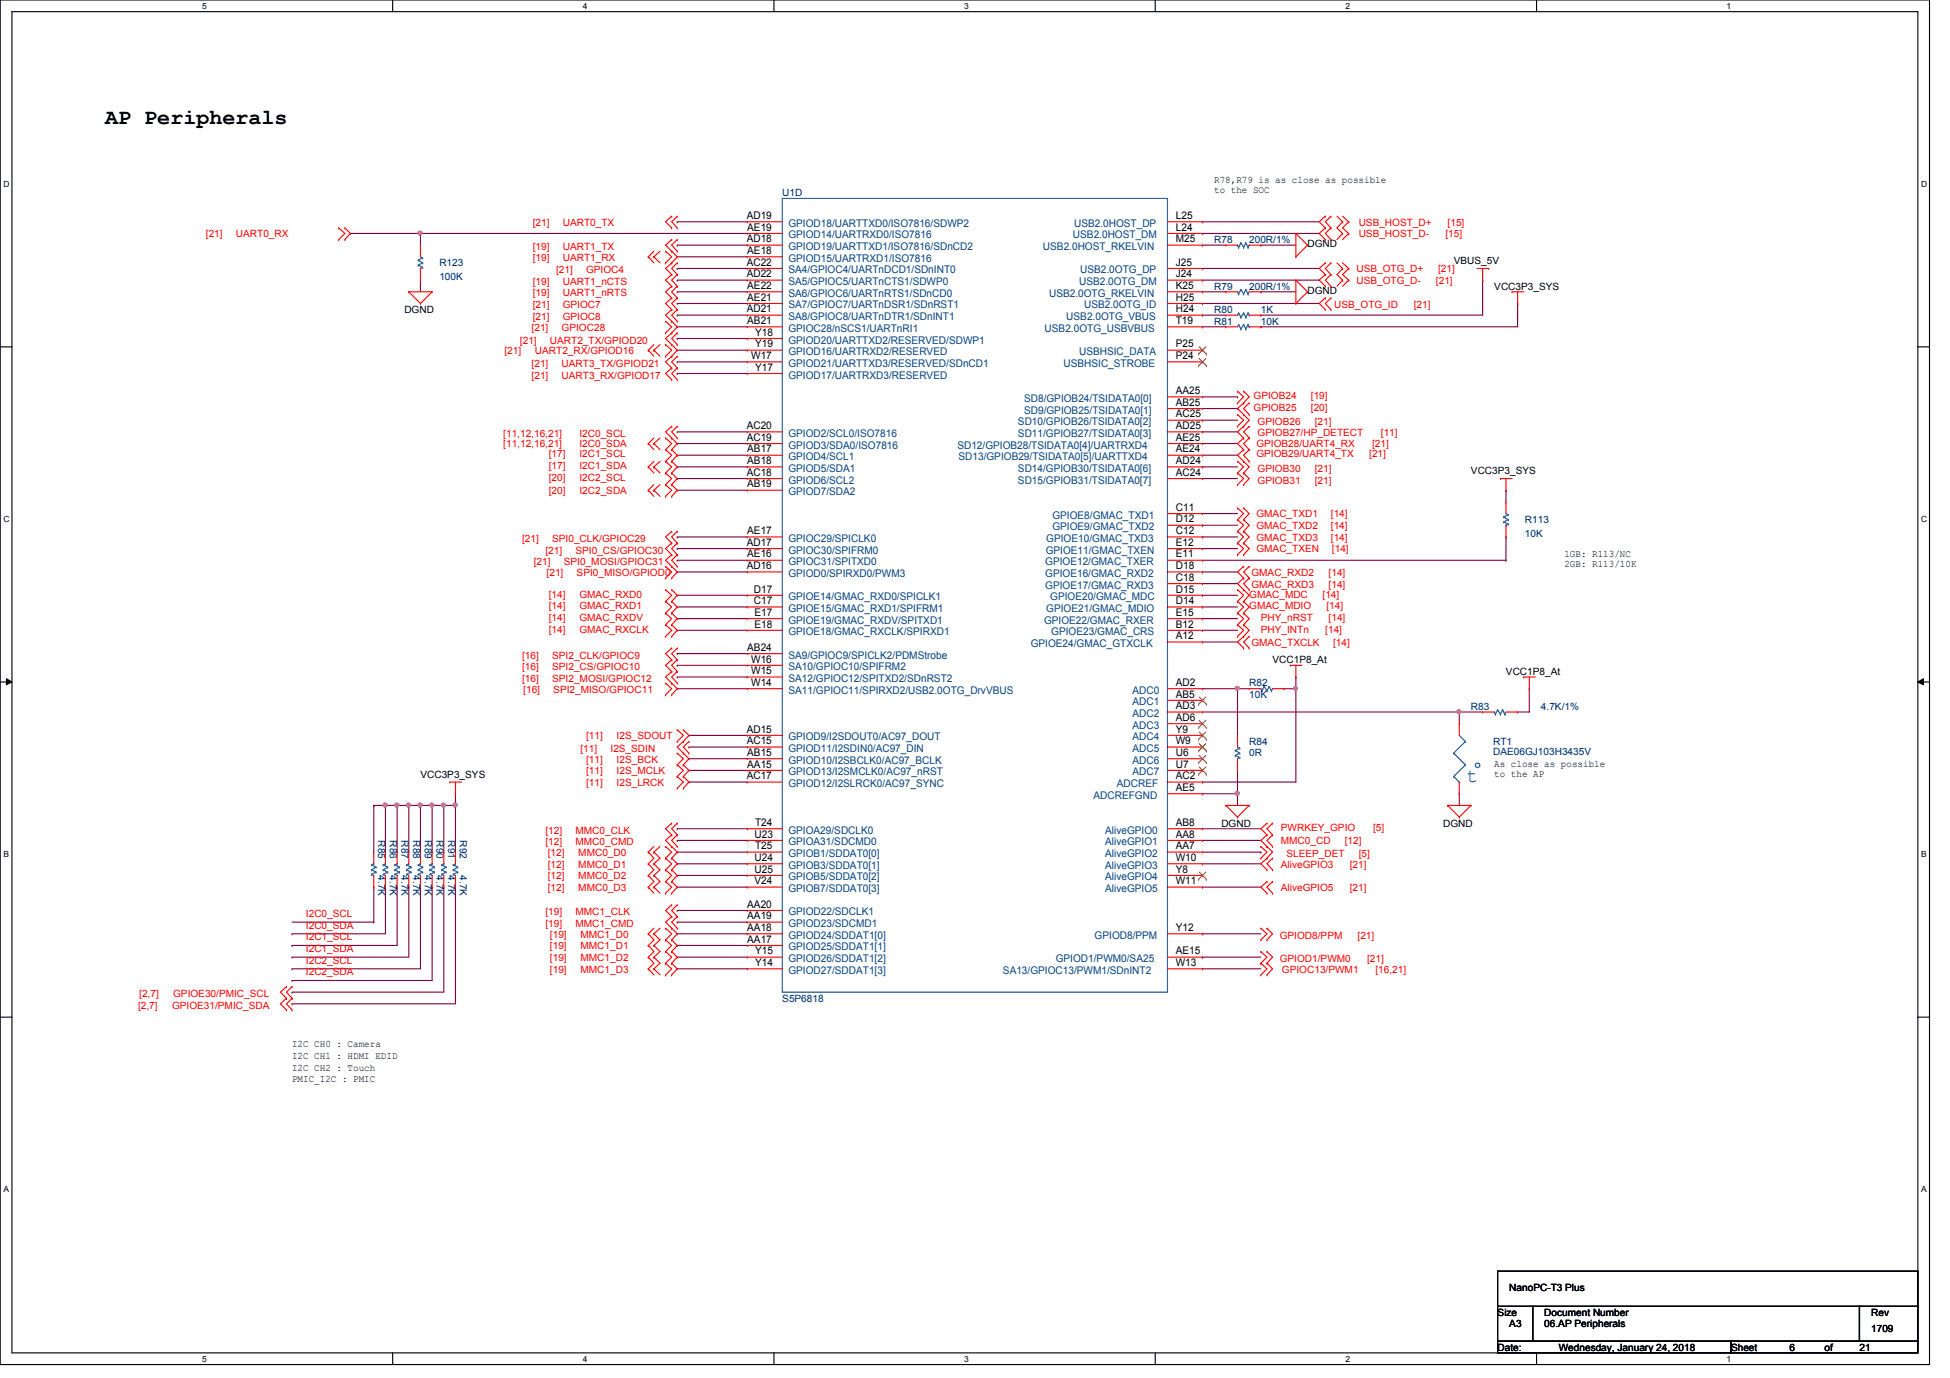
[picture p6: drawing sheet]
<svg xmlns="http://www.w3.org/2000/svg" width="297mm" height="210mm" viewBox="0 0 297 210" stroke-linecap="round" stroke-linejoin="round" font-family="sans-serif">
<defs><g id="words">
<text font-size="3.3" x="16" y="18.9">AP Peripherals</text>
<text font-size="3.1" fill="#00f" x="223.4" y="119.1">t</text>
<g font-size="1.6">
<text x="113.7" y="33.4">AD19</text>
<text x="113.8" y="35.1">AE19</text>
<text x="179.1" y="33.4">L25</text>
<text x="179.1" y="35.1">L24</text>
<text x="113.7" y="36.9">AD18</text>
<text x="113.7" y="40.5">AC22</text>
<text x="113.8" y="38.7">AE18</text>
<text x="179.1" y="36.9">M25</text>
<text x="179.1" y="40.5">J25</text>
<text x="113.7" y="42.2">AD22</text>
<text x="113.7" y="47.6">AD21</text>
<text x="113.8" y="44">AE22</text>
<text x="113.8" y="45.8">AE21</text>
<text x="179.1" y="42.2">J24</text>
<text x="179.1" y="44">K25</text>
<text x="179.1" y="45.8">H25</text>
<text x="179.1" y="47.6">H24</text>
<text x="113.8" y="49.4">AB21</text>
<text x="115" y="51.1">Y18</text>
<text x="115" y="52.9">Y19</text>
<text x="179.1" y="49.4">T19</text>
<text x="179.1" y="52.9">P25</text>
<text x="114.4" y="54.7">W17</text>
<text x="115" y="56.5">Y17</text>
<text x="179.1" y="54.7">P24</text>
<text x="113.7" y="65.4">AC20</text>
<text x="179.1" y="60">AA25</text>
<text x="179.1" y="61.8">AB25</text>
<text x="179.1" y="63.6">AC25</text>
<text x="179.1" y="65.4">AD25</text>
<text x="113.7" y="67.1">AC19</text>
<text x="113.8" y="70.7">AB18</text>
<text x="113.8" y="68.9">AB17</text>
<text x="179.1" y="67.1">AE25</text>
<text x="179.1" y="68.9">AE24</text>
<text x="179.1" y="70.7">AD24</text>
<text x="113.7" y="72.5">AC18</text>
<text x="113.8" y="74.3">AB19</text>
<text x="179.1" y="72.5">AC24</text>
<text x="179.1" y="77.8">C11</text>
<text x="113.7" y="83.1">AD17</text>
<text x="113.8" y="81.4">AE17</text>
<text x="179.1" y="79.6">D12</text>
<text x="179.1" y="81.4">C12</text>
<text x="179.1" y="83.1">E12</text>
<text x="113.7" y="86.7">AD16</text>
<text x="113.8" y="84.9">AE16</text>
<text x="179.1" y="84.9">E11</text>
<text x="179.1" y="86.7">D18</text>
<text x="179.1" y="88.5">C18</text>
<text x="114.8" y="90.3">D17</text>
<text x="114.8" y="92">C17</text>
<text x="114.9" y="95.6">E18</text>
<text x="114.9" y="93.8">E17</text>
<text x="179.1" y="90.3">D15</text>
<text x="179.1" y="92">D14</text>
<text x="179.1" y="93.8">E15</text>
<text x="179.1" y="95.6">B12</text>
<text x="113.8" y="99.1">AB24</text>
<text x="114.4" y="100.9">W16</text>
<text x="179.1" y="97.4">A12</text>
<text x="114.4" y="102.7">W15</text>
<text x="114.4" y="104.5">W14</text>
<text x="179.1" y="104.5">AD2</text>
<text x="179.1" y="106.3">AB5</text>
<text x="113.7" y="111.6">AD15</text>
<text x="113.7" y="113.4">AC15</text>
<text x="179.1" y="108">AD3</text>
<text x="179.1" y="109.8">AD6</text>
<text x="179.1" y="111.6">Y9</text>
<text x="179.1" y="113.4">W9</text>
<text x="113.7" y="118.7">AC17</text>
<text x="113.8" y="115.1">AB15</text>
<text x="113.8" y="116.9">AA15</text>
<text x="179.1" y="115.1">U6</text>
<text x="179.1" y="116.9">U7</text>
<text x="179.1" y="118.7">AC2</text>
<text x="115" y="125.8">T24</text>
<text x="179.1" y="120.5">AE5</text>
<text x="179.1" y="125.8">AB8</text>
<text x="114.9" y="127.6">U23</text>
<text x="114.9" y="131.1">U24</text>
<text x="115" y="129.4">T25</text>
<text x="179.1" y="127.6">AA8</text>
<text x="179.1" y="129.4">AA7</text>
<text x="179.1" y="131.1">W10</text>
<text x="114.9" y="132.9">U25</text>
<text x="114.9" y="134.7">V24</text>
<text x="179.1" y="132.9">Y8</text>
<text x="179.1" y="134.7">W11</text>
<text x="113.8" y="141.8">AA18</text>
<text x="113.8" y="143.6">AA17</text>
<text x="113.8" y="138.3">AA20</text>
<text x="113.8" y="140">AA19</text>
<text x="179.1" y="141.8">Y12</text>
<text x="115" y="145.4">Y15</text>
<text x="115" y="147.2">Y14</text>
<text x="179.1" y="145.4">AE15</text>
<text x="179.1" y="147.2">W13</text>
</g>
<g font-size="1.6" fill="#004080">
<text x="120.1" y="34.5">GPIOD18/UARTTXD0/ISO7816/SDWP2</text>
<text x="163.6" y="34.5">USB2.0HOST_DP</text>
<text x="120.1" y="36.3">GPIOD14/UARTRXD0/ISO7816</text>
<text x="120.1" y="38.1">GPIOD19/UARTTXD1/ISO7816/SDnCD2</text>
<text x="120.1" y="39.9">GPIOD15/UARTRXD1/ISO7816</text>
<text x="120.1" y="41.7">SA4/GPIOC4/UARTnDCD1/SDnINT0</text>
<text x="158.9" y="38.1">USB2.0HOST_RKELVIN</text>
<text x="163.4" y="36.3">USB2.0HOST_DM</text>
<text x="164.5" y="41.7">USB2.0OTG_DP</text>
<text x="120.1" y="43.4">SA5/GPIOC5/UARTnCTS1/SDWP0</text>
<text x="120.1" y="45.2">SA6/GPIOC6/UARTnRTS1/SDnCD0</text>
<text x="120.1" y="47">SA7/GPIOC7/UARTnDSR1/SDnRST1</text>
<text x="159.8" y="45.2">USB2.0OTG_RKELVIN</text>
<text x="164.4" y="43.4">USB2.0OTG_DM</text>
<text x="165.1" y="47">USB2.0OTG_ID</text>
<text x="120.1" y="48.8">SA8/GPIOC8/UARTnDTR1/SDnINT1</text>
<text x="120.1" y="50.5">GPIOC28/nSCS1/UARTnRI1</text>
<text x="120.1" y="52.3">GPIOD20/UARTTXD2/RESERVED/SDWP1</text>
<text x="159.1" y="50.5">USB2.0OTG_USBVBUS</text>
<text x="162.4" y="48.8">USB2.0OTG_VBUS</text>
<text x="120.1" y="54.1">GPIOD16/UARTRXD2/RESERVED</text>
<text x="120.1" y="55.9">GPIOD21/UARTTXD3/RESERVED/SDnCD1</text>
<text x="120.1" y="57.7">GPIOD17/UARTRXD3/RESERVED</text>
<text x="162" y="55.9">USBHSIC_STROBE</text>
<text x="164.4" y="54.1">USBHSIC_DATA</text>
<text x="155.1" y="64.8">SD10/GPIOB26/TSIDATA0[2]</text>
<text x="156" y="61.2">SD8/GPIOB24/TSIDATA0[0]</text>
<text x="156" y="63">SD9/GPIOB25/TSIDATA0[1]</text>
<text x="120.1" y="68.3">GPIOD3/SDA0/ISO7816</text>
<text x="120.1" y="66.5">GPIOD2/SCL0/ISO7816</text>
<text x="120.1" y="71.9">GPIOD5/SDA1</text>
<text x="120.1" y="70.1">GPIOD4/SCL1</text>
<text x="145.8" y="68.3">SD12/GPIOB28/TSIDATA0[4]/UARTRXD4</text>
<text x="146" y="70.1">SD13/GPIOB29/TSIDATA0[5]/UARTTXD4</text>
<text x="155.1" y="66.5">SD11/GPIOB27/TSIDATA0[3]</text>
<text x="155.1" y="71.9">SD14/GPIOB30/TSIDATA0[6]</text>
<text x="120.1" y="75.4">GPIOD7/SDA2</text>
<text x="120.1" y="73.7">GPIOD6/SCL2</text>
<text x="155.1" y="73.7">SD15/GPIOB31/TSIDATA0[7]</text>
<text x="120.1" y="82.6">GPIOC29/SPICLK0</text>
<text x="159.4" y="82.6">GPIOE10/GMAC_TXD3</text>
<text x="160.3" y="79">GPIOE8/GMAC_TXD1</text>
<text x="160.3" y="80.8">GPIOE9/GMAC_TXD2</text>
<text x="120.1" y="86.1">GPIOC31/SPITXD0</text>
<text x="120.1" y="87.9">GPIOD0/SPIRXD0/PWM3</text>
<text x="120.1" y="84.3">GPIOC30/SPIFRM0</text>
<text x="159.2" y="86.1">GPIOE12/GMAC_TXER</text>
<text x="159.2" y="87.9">GPIOE16/GMAC_RXD2</text>
<text x="159.2" y="89.7">GPIOE17/GMAC_RXD3</text>
<text x="159.3" y="84.3">GPIOE11/GMAC_TXEN</text>
<text x="120.1" y="91.4">GPIOE14/GMAC_RXD0/SPICLK1</text>
<text x="120.1" y="93.2">GPIOE15/GMAC_RXD1/SPIFRM1</text>
<text x="120.1" y="95">GPIOE19/GMAC_RXDV/SPITXD1</text>
<text x="159" y="95">GPIOE22/GMAC_RXER</text>
<text x="159.4" y="93.2">GPIOE21/GMAC_MDIO</text>
<text x="160" y="91.4">GPIOE20/GMAC_MDC</text>
<text x="120.1" y="100.3">SA9/GPIOC9/SPICLK2/PDMStrobe</text>
<text x="120.1" y="96.8">GPIOE18/GMAC_RXCLK/SPIRXD1</text>
<text x="157" y="98.6">GPIOE24/GMAC_GTXCLK</text>
<text x="160.1" y="96.8">GPIOE23/GMAC_CRS</text>
<text x="120.1" y="103.9">SA12/GPIOC12/SPITXD2/SDnRST2</text>
<text x="120.1" y="105.7">SA11/GPIOC11/SPIRXD2/USB2.0OTG_DrvVBUS</text>
<text x="120.1" y="102.1">SA10/GPIOC10/SPIFRM2</text>
<text x="172.5" y="105.7">ADC0</text>
<text x="172.5" y="107.4">ADC1</text>
<text x="120.1" y="112.8">GPIOD9/I2SDOUT0/AC97_DOUT</text>
<text x="172.5" y="109.2">ADC2</text>
<text x="172.5" y="111">ADC3</text>
<text x="172.5" y="112.8">ADC4</text>
<text x="120.1" y="114.6">GPIOD11/I2SDIN0/AC97_DIN</text>
<text x="120.1" y="116.3">GPIOD10/I2SBCLK0/AC97_BCLK</text>
<text x="120.1" y="118.1">GPIOD13/I2SMCLK0/AC97_nRST</text>
<text x="120.1" y="119.9">GPIOD12/I2SLRCK0/AC97_SYNC</text>
<text x="170.1" y="119.9">ADCREF</text>
<text x="172.5" y="114.6">ADC5</text>
<text x="172.5" y="116.3">ADC6</text>
<text x="172.5" y="118.1">ADC7</text>
<text x="166.6" y="121.7">ADCREFGND</text>
<text x="120.1" y="127">GPIOA29/SDCLK0</text>
<text x="120.1" y="128.8">GPIOA31/SDCMD0</text>
<text x="120.1" y="130.6">GPIOB1/SDDAT0[0]</text>
<text x="168.4" y="127">AliveGPIO0</text>
<text x="168.4" y="128.8">AliveGPIO1</text>
<text x="168.4" y="130.6">AliveGPIO2</text>
<text x="120.1" y="134.1">GPIOB5/SDDAT0[2]</text>
<text x="120.1" y="135.9">GPIOB7/SDDAT0[3]</text>
<text x="120.1" y="132.3">GPIOB3/SDDAT0[1]</text>
<text x="168.4" y="132.3">AliveGPIO3</text>
<text x="168.4" y="134.1">AliveGPIO4</text>
<text x="168.4" y="135.9">AliveGPIO5</text>
<text x="120.1" y="143">GPIOD24/SDDAT1[0]</text>
<text x="120.1" y="139.4">GPIOD22/SDCLK1</text>
<text x="120.1" y="141.2">GPIOD23/SDCMD1</text>
<text x="166.7" y="143">GPIOD8/PPM</text>
<text x="120.1" y="144.8">GPIOD25/SDDAT1[1]</text>
<text x="120.1" y="146.6">GPIOD26/SDDAT1[2]</text>
<text x="120.1" y="148.3">GPIOD27/SDDAT1[3]</text>
<text x="152.8" y="148.3">SA13/GPIOC13/PWM1/SDnINT2</text>
<text x="160.8" y="146.6">GPIOD1/PWM0/SA25</text>
</g>
<g font-size="1.5" fill="#000080">
<text x="119.2" y="29.9">U1D</text>
<text x="66.9" y="40.6">R123</text>
<text x="185" y="37">R78</text>
<text x="190.3" y="37">200R/1%</text>
<text x="66.9" y="42.7">100K</text>
<text x="185" y="47.7">R80</text>
<text x="185" y="44.1">R79</text>
<text x="190.3" y="44.1">200R/1%</text>
<text x="192.1" y="47.7">1K</text>
<text x="185" y="49.4">R81</text>
<text x="192.1" y="49.4">10K</text>
<text x="232.3" y="79.7">R113</text>
<text x="232.3" y="81.8">10K</text>
<text x="190.3" y="104.6">R82</text>
<text x="190.3" y="106.3">10K</text>
<text x="190.3" y="113.5">R84</text>
<text x="224.1" y="108.1">R83</text>
<text x="227.5" y="113.5">RT1</text>
<text x="234.7" y="108.1">4.7K/1%</text>
<text x="190.3" y="115.2">0R</text>
<text x="227.5" y="115.1">DAE06GJ103H3435V</text>
<text x="57.6" y="128" transform="rotate(90 57.6 128)">R85</text>
<text x="59.4" y="128" transform="rotate(90 59.4 128)">R86</text>
<text x="61.2" y="128" transform="rotate(90 61.2 128)">R87</text>
<text x="62.9" y="128" transform="rotate(90 62.9 128)">R88</text>
<text x="64.7" y="128" transform="rotate(90 64.7 128)">R89</text>
<text x="66.5" y="128" transform="rotate(90 66.5 128)">R90</text>
<text x="68.3" y="128" transform="rotate(90 68.3 128)">R91</text>
<text x="70.1" y="128" transform="rotate(90 70.1 128)">R92</text>
<text x="57.6" y="133.4" transform="rotate(90 57.6 133.4)">4.7K</text>
<text x="59.4" y="133.4" transform="rotate(90 59.4 133.4)">4.7K</text>
<text x="61.2" y="133.4" transform="rotate(90 61.2 133.4)">4.7K</text>
<text x="62.9" y="133.4" transform="rotate(90 62.9 133.4)">4.7K</text>
<text x="64.7" y="133.4" transform="rotate(90 64.7 133.4)">4.7K</text>
<text x="66.5" y="133.4" transform="rotate(90 66.5 133.4)">4.7K</text>
<text x="68.3" y="133.4" transform="rotate(90 68.3 133.4)">4.7K</text>
<text x="70.1" y="133.4" transform="rotate(90 70.1 133.4)">4.7K</text>
<text x="119.2" y="152.6">S5P6818</text>
</g>
<g font-size="1.5">
<text x="185" y="27.9">R78,R79 is as close as possible</text>
<text x="185" y="29.5">to the SOC</text>
<text x="199.2" y="37.7">DGND</text>
<text x="221.4" y="40.2">VBUS_5V</text>
<text x="61.6" y="47.7">DGND</text>
<text x="199.2" y="44.8">DGND</text>
<text x="227.6" y="44.1">VCC3P3_SYS</text>
<text x="224.1" y="72.2">VCC3P3_SYS</text>
<text x="238.3" y="84.8">1GB: R113/NC</text>
<text x="238.3" y="86.4">2GB: R113/10K</text>
<text x="193.8" y="101">VCC1P8_At</text>
<text x="229.4" y="102.8">VCC1P8_At</text>
<text x="64" y="118.4">VCC3P3_SYS</text>
<text x="227.6" y="116.8">As close as possible</text>
<text x="227.6" y="118.4">to the AP</text>
<text x="186.1" y="125.9">DGND</text>
<text x="219.8" y="125.9">DGND</text>
<text x="44.5" y="159.5">I2C CH0 : Camera</text>
<text x="44.5" y="161.3">I2C CH1 : HDMI EDID</text>
<text x="44.5" y="163.1">I2C CH2 : Touch</text>
<text x="44.5" y="164.8">PMIC_I2C : PMIC</text>
<text x="229.9" y="196.7">NanoPC-T3 Plus</text>
<text x="228.1" y="200.4">Size</text>
<text x="229.9" y="202.2">A3</text>
<text x="235.2" y="200.4">Document Number</text>
<text x="235.2" y="202.2">06.AP Peripherals</text>
<text x="285" y="202.9">1709</text>
<text x="285" y="200.4">Rev</text>
<text x="228.1" y="205.7">Date:</text>
<text x="237.4" y="205.7">Wednesday, January 24, 2018</text>
<text x="263.7" y="205.7">Sheet</text>
<text x="272.6" y="205.7">6</text>
<text x="277.9" y="205.7">of</text>
<text x="283.2" y="205.7">21</text>
</g>
<g font-size="1.5" fill="#f00">
<text x="81.1" y="34.4">[21]</text>
<text x="85.7" y="34.4">UART0_TX</text>
<text x="207" y="34.4">USB_HOST_D+</text>
<text x="220.5" y="34.4">[15]</text>
<text x="31.4" y="36.2">[21]</text>
<text x="35.9" y="36.2">UART0_RX</text>
<text x="81.1" y="38.1">[19]</text>
<text x="81.1" y="39.7">[19]</text>
<text x="84.7" y="41.7">[21]</text>
<text x="85.7" y="38.1">UART1_TX</text>
<text x="85.7" y="39.7">UART1_RX</text>
<text x="89.3" y="41.7">GPIOC4</text>
<text x="206.6" y="41.5">USB_OTG_D+</text>
<text x="207" y="36.2">USB_HOST_D-</text>
<text x="219.1" y="41.5">[21]</text>
<text x="220.2" y="36.2">[15]</text>
<text x="81.1" y="47">[21]</text>
<text x="81.1" y="43.4">[19]</text>
<text x="81.1" y="45">[19]</text>
<text x="85.7" y="47">GPIOC7</text>
<text x="85.7" y="43.4">UART1_nCTS</text>
<text x="85.7" y="45">UART1_nRTS</text>
<text x="203.2" y="47">USB_OTG_ID</text>
<text x="206.6" y="43.3">USB_OTG_D-</text>
<text x="215.3" y="47">[21]</text>
<text x="218.7" y="43.3">[21]</text>
<text x="76.8" y="53.9">[21]</text>
<text x="79.2" y="52.3">[21]</text>
<text x="81" y="50.4">[21]</text>
<text x="81.1" y="48.8">[21]</text>
<text x="81.5" y="53.9">UART2_RX/GPIOD16</text>
<text x="83.8" y="52.3">UART2_TX/GPIOD20</text>
<text x="85.6" y="50.4">GPIOC28</text>
<text x="85.7" y="48.8">GPIOC8</text>
<text x="81" y="55.9">[21]</text>
<text x="81" y="57.7">[21]</text>
<text x="85.6" y="55.9">UART3_TX/GPIOD21</text>
<text x="85.6" y="57.7">UART3_RX/GPIOD17</text>
<text x="191" y="60.8">GPIOB24</text>
<text x="191" y="62.6">GPIOB25</text>
<text x="191.6" y="64.8">GPIOB26</text>
<text x="199.7" y="60.8">[19]</text>
<text x="199.7" y="62.6">[20]</text>
<text x="200.3" y="64.8">[21]</text>
<text x="76.7" y="66.5">[11,12,16,21]</text>
<text x="76.7" y="68.2">[11,12,16,21]</text>
<text x="83.6" y="71.5">[17]</text>
<text x="83.6" y="69.7">[17]</text>
<text x="88.3" y="66.5">I2C0_SCL</text>
<text x="88.3" y="68.2">I2C0_SDA</text>
<text x="88.3" y="71.5">I2C1_SDA</text>
<text x="88.3" y="69.7">I2C1_SCL</text>
<text x="191.4" y="68.2">GPIOB28/UART4_RX</text>
<text x="191.4" y="69.7">GPIOB29/UART4_TX</text>
<text x="191.6" y="71.9">GPIOB30</text>
<text x="191.6" y="66.4">GPIOB27/HP_DETECT</text>
<text x="200.3" y="71.9">[21]</text>
<text x="208.6" y="69.7">[21]</text>
<text x="209" y="68.2">[21]</text>
<text x="210.4" y="66.4">[11]</text>
<text x="83.6" y="73.2">[20]</text>
<text x="83.6" y="75.3">[20]</text>
<text x="88.3" y="73.2">I2C2_SCL</text>
<text x="88.3" y="75.3">I2C2_SDA</text>
<text x="191.6" y="73.7">GPIOB31</text>
<text x="200.3" y="73.7">[21]</text>
<text x="79.5" y="82.6">[21]</text>
<text x="84.1" y="82.6">SPI0_CLK/GPIOC29</text>
<text x="191.4" y="82.4">GMAC_TXD3</text>
<text x="191.4" y="80.6">GMAC_TXD2</text>
<text x="191.4" y="78.8">GMAC_TXD1</text>
<text x="202.7" y="82.4">[14]</text>
<text x="202.7" y="80.6">[14]</text>
<text x="202.7" y="78.8">[14]</text>
<text x="81.3" y="86.1">[21]</text>
<text x="83.1" y="84.3">[21]</text>
<text x="83.3" y="87.7">[21]</text>
<text x="85.9" y="86.1">SPI0_MOSI/GPIOC31</text>
<text x="87.7" y="84.3">SPI0_CS/GPIOC30</text>
<text x="87.8" y="87.7">SPI0_MISO/GPIOD0</text>
<text x="190.6" y="89.5">GMAC_RXD3</text>
<text x="190.6" y="87.7">GMAC_RXD2</text>
<text x="191.4" y="84.2">GMAC_TXEN</text>
<text x="202.4" y="89.5">[14]</text>
<text x="202.4" y="87.7">[14]</text>
<text x="202.9" y="84.2">[14]</text>
<text x="83.6" y="94.6">[14]</text>
<text x="83.6" y="91">[14]</text>
<text x="83.6" y="92.8">[14]</text>
<text x="88.3" y="94.6">GMAC_RXDV</text>
<text x="88.3" y="91">GMAC_RXD0</text>
<text x="88.3" y="92.8">GMAC_RXD1</text>
<text x="190.3" y="91">GMAC_MDC</text>
<text x="190.3" y="92.8">GMAC_MDIO</text>
<text x="192.1" y="94.6">PHY_nRST</text>
<text x="201.5" y="91">[14]</text>
<text x="202.1" y="92.8">[14]</text>
<text x="202.4" y="94.6">[14]</text>
<text x="79.5" y="100.3">[16]</text>
<text x="83.6" y="96.4">[14]</text>
<text x="84.1" y="100.3">SPI2_CLK/GPIOC9</text>
<text x="88.3" y="96.4">GMAC_RXCLK</text>
<text x="190.6" y="98.4">GMAC_TXCLK</text>
<text x="192.1" y="96.4">PHY_INTn</text>
<text x="201.9" y="96.4">[14]</text>
<text x="203.1" y="98.4">[14]</text>
<text x="79.5" y="102.1">[16]</text>
<text x="79.5" y="103.9">[16]</text>
<text x="79.7" y="105.5">[16]</text>
<text x="84.1" y="102.1">SPI2_CS/GPIOC10</text>
<text x="84.1" y="103.9">SPI2_MOSI/GPIOC12</text>
<text x="84.3" y="105.5">SPI2_MISO/GPIOC11</text>
<text x="89.3" y="112.6">[11]</text>
<text x="93.9" y="112.6">I2S_SDOUT</text>
<text x="88.4" y="114.6">[11]</text>
<text x="89.3" y="117.9">[11]</text>
<text x="89.3" y="116.2">[11]</text>
<text x="89.3" y="119.7">[11]</text>
<text x="93" y="114.6">I2S_SDIN</text>
<text x="93.9" y="117.9">I2S_MCLK</text>
<text x="93.9" y="116.2">I2S_BCK</text>
<text x="93.9" y="119.7">I2S_LRCK</text>
<text x="83.1" y="127">[12]</text>
<text x="83.1" y="128.8">[12]</text>
<text x="83.4" y="130.4">[12]</text>
<text x="87.7" y="127">MMC0_CLK</text>
<text x="87.7" y="128.8">MMC0_CMD</text>
<text x="88.1" y="130.4">MMC0_D0</text>
<text x="195.1" y="126.6">PWRKEY_GPIO</text>
<text x="195.1" y="128.6">MMC0_CD</text>
<text x="196" y="130.6">SLEEP_DET</text>
<text x="204.8" y="128.6">[12]</text>
<text x="207" y="130.6">[5]</text>
<text x="209.2" y="126.6">[5]</text>
<text x="83.4" y="132.2">[12]</text>
<text x="83.4" y="133.9">[12]</text>
<text x="83.4" y="135.7">[12]</text>
<text x="88.1" y="132.2">MMC0_D1</text>
<text x="88.1" y="133.9">MMC0_D2</text>
<text x="88.1" y="135.7">MMC0_D3</text>
<text x="195.1" y="132.2">AliveGPIO3</text>
<text x="195.1" y="135.7">AliveGPIO5</text>
<text x="205.6" y="132.2">[21]</text>
<text x="205.6" y="135.7">[21]</text>
<text x="46.6" y="139.7">I2C0_SCL</text>
<text x="46.6" y="141.5">I2C0_SDA</text>
<text x="46.6" y="143.3">I2C1_SCL</text>
<text x="83.1" y="139.4">[19]</text>
<text x="83.1" y="141.2">[19]</text>
<text x="83.8" y="142.8">[19]</text>
<text x="87.7" y="139.4">MMC1_CLK</text>
<text x="87.7" y="141.2">MMC1_CMD</text>
<text x="88.4" y="142.8">MMC1_D0</text>
<text x="194.9" y="143">GPIOD8/PPM</text>
<text x="206.8" y="143">[21]</text>
<text x="46.6" y="145">I2C1_SDA</text>
<text x="46.6" y="146.8">I2C2_SCL</text>
<text x="46.6" y="148.6">I2C2_SDA</text>
<text x="83.8" y="144.6">[19]</text>
<text x="83.8" y="146.4">[19]</text>
<text x="83.8" y="148.2">[19]</text>
<text x="88.4" y="144.6">MMC1_D1</text>
<text x="88.4" y="146.4">MMC1_D2</text>
<text x="88.4" y="148.2">MMC1_D3</text>
<text x="194.9" y="146.6">GPIOD1/PWM0</text>
<text x="195.3" y="148.2">GPIOC13/PWM1</text>
<text x="208.2" y="146.6">[21]</text>
<text x="209.5" y="148.2">[16,21]</text>
<text x="21" y="153.7">[2,7]</text>
<text x="21.2" y="151.9">[2,7]</text>
<text x="26.2" y="153.7">GPIOE31/PMIC_SDA</text>
<text x="26.4" y="151.9">GPIOE30/PMIC_SCL</text>
</g>
<g font-size="1.3">
<text x="30.8" y="1.4">5</text>
<text x="88.8" y="1.4">4</text>
<text x="146.9" y="1.4">3</text>
<text x="204.9" y="1.4">2</text>
<text x="263" y="1.4">1</text>
<text x=".5" y="28.4">D</text>
<text x="292.6" y="28.4">D</text>
<text x=".5" y="79.5">C</text>
<text x="292.6" y="79.5">C</text>
<text x=".5" y="130.6">B</text>
<text x="292.6" y="130.6">B</text>
<text x=".5" y="181.6">A</text>
<text x="292.6" y="181.6">A</text>
<text x="30.8" y="207.5">5</text>
<text x="88.8" y="207.5">4</text>
<text x="146.9" y="207.5">3</text>
<text x="204.9" y="207.5">2</text>
<text x="263" y="207.5">1</text>
</g>
</g></defs>
<path d="M0 0h293.9v207.9h-293.9zM1.8 1.8h290.3v204.3h-290.3z" fill="none" stroke="#000" stroke-width=".17"/>
<g fill="#fff">
<path d="M30.8 .3h.7v1.4h-.7z"/>
<path d="M30.8 206.3h.7v1.5h-.7z"/>
</g>
<path d="M59.8 0v1.8M59.8 206.1v1.8" fill="none" stroke="#000" stroke-width=".17"/>
<g fill="#fff">
<path d="M88.8 .3h.6v1.4h-.6z"/>
<path d="M88.8 206.3h.6v1.5h-.6z"/>
</g>
<path d="M117.9 0v1.8M117.9 206.1v1.8" fill="none" stroke="#000" stroke-width=".17"/>
<g fill="#fff">
<path d="M146.9 .3h.6v1.4h-.6z"/>
<path d="M146.9 206.3h.6v1.5h-.6z"/>
</g>
<path d="M176 0v1.8M176 206.1v1.8" fill="none" stroke="#000" stroke-width=".17"/>
<g fill="#fff">
<path d="M204.9 .3h.7v1.4h-.7z"/>
<path d="M204.9 206.3h.7v1.5h-.7z"/>
</g>
<path d="M234.1 0v1.8M234.1 206.1v1.8" fill="none" stroke="#000" stroke-width=".17"/>
<g fill="#fff">
<path d="M263 .3h.7v1.4h-.7z"/>
<path d="M263 206.3h.7v1.5h-.7z"/>
<path d="M.5 27.3h1v1.4h-1z"/>
<path d="M292.6 27.3h1v1.4h-1z"/>
<path d="M.5 78.3h1v1.5h-1z"/>
<path d="M292.6 78.3h1v1.5h-1z"/>
</g>
<path d="M0 52.8h1.8M292.1 52.8h1.8" fill="none" stroke="#000" stroke-width=".17"/>
<g fill="#fff">
<path d="M.5 129.4h.9v1.4h-.9z"/>
<path d="M292.6 129.4h.9v1.4h-.9z"/>
</g>
<path d="M0 103.9h1.8M292.1 103.9h1.8" fill="none" stroke="#000" stroke-width=".17"/>
<path d="M1 103.4l.8 .5-.8 .4zM292.1 103.9l.9-.5v.9z" fill="#000"/>
<path d="M1 103.4l.8 .5-.8 .4zM292.1 103.9l.9-.5v.9z" fill="none" stroke="#000" stroke-width=".15"/>
<g fill="#fff">
<path d="M.5 180.4h.8v1.5h-.8z"/>
<path d="M292.6 180.4h.8v1.5h-.8z"/>
</g>
<path d="M0 154.9h1.8M292.1 154.9h1.8" fill="none" stroke="#000" stroke-width=".17"/>
<path d="M60.5 122.7h.1M60.5 122.7h1.8" fill="none" stroke="#800040" stroke-width=".17"/>
<circle cx="62.2" cy="122.6" r=".31" fill="#f0f"/>
<circle cx="62.2" cy="122.6" r=".31" fill="none" stroke="#f0f" stroke-width=".17"/>
<circle cx="60.4" cy="122.6" r=".31" fill="#f0f"/>
<circle cx="60.4" cy="122.6" r=".31" fill="none" stroke="#f0f" stroke-width=".17"/>
<path d="M103.2 55.1h.1M103.2 55.1h10.6M103.2 72.9h.1M103.2 74.7h.1M103.2 72.9h10.6M103.2 74.7h10.6M197.4 104.9h.1M197.4 104.9v14.2M183.2 147.6h.1M183.2 147.6h8.9" fill="none" stroke="#800040" stroke-width=".17"/>
<circle cx="197.3" cy="104.8" r=".31" fill="#f0f"/>
<circle cx="197.3" cy="104.8" r=".31" fill="none" stroke="#f0f" stroke-width=".17"/>
<g fill="none" stroke="#800040" stroke-width=".17">
<path d="M64 35.6h.1M64 35.6h49.8M103.2 33.8h.1M103.2 33.8h10.6M183.2 33.8h.1M183.2 35.6h.1M183.2 37.3h.1M183.2 33.8h17.8M183.2 35.6h17.8M183.2 37.3h3.5M183.2 44.4h.1M183.2 49.8h.1"/>
<path d="M183.2 49.8h3.5M183.2 44.4h3.5M192.1 49.8h.1M192.1 44.4h.1M192.1 49.8h39.1M192.1 44.4h5.3M183.2 119.1h.1M183.2 119.1h14.2M103.2 126.2h.1M103.2 126.2h10.6M183.2 128h.1M183.2 128h8.9"/>
<path d="M44.5 142.2h.1M44.5 140.5h12.4M44.5 142.2h14.2M56.9 140.5h.1M183.2 145.8h.1M183.2 145.8h8.9"/>
</g>
<circle cx="64" cy="35.5" r=".31" fill="#f0f"/>
<circle cx="64" cy="35.5" r=".31" fill="none" stroke="#f0f" stroke-width=".17"/>
<g fill="none" stroke="#800040" stroke-width=".17">
<path d="M192.1 37.3h.1M192.1 37.3h5.3M183.2 40.9h.1M183.2 42.7h.1M183.2 46.2h.1M183.2 40.9h17.8M183.2 42.7h17.8M183.2 46.2h17.8M225.8 42.7h.1M225.8 42.7v5.3M231.2 46.2h.1M231.2 46.2v3.6"/>
<path d="M103.2 65.8h.1M103.2 67.6h.1M103.2 69.3h.1M103.2 71.1h.1M103.2 65.8h10.6M103.2 67.6h10.6M103.2 69.3h10.6M103.2 71.1h10.6M62.3 122.7h.1M62.3 122.7h1.7M44.5 144h.1M44.5 145.8h.1"/>
<path d="M44.5 147.6h.1M44.5 149.4h.1M44.5 144h16M44.5 145.8h17.8M44.5 147.6h19.5M44.5 149.4h21.3"/>
</g>
<circle cx="64" cy="122.6" r=".31" fill="#f0f"/>
<circle cx="64" cy="122.6" r=".31" fill="none" stroke="#f0f" stroke-width=".17"/>
<path d="M103.2 49.8h.1M103.2 49.8h10.6M58.7 122.7h.1M58.7 122.7v7.1M64 122.7h.1M64 122.7v7.1" fill="none" stroke="#800040" stroke-width=".17"/>
<circle cx="58.7" cy="122.6" r=".31" fill="#f0f"/>
<circle cx="58.7" cy="122.6" r=".31" fill="none" stroke="#f0f" stroke-width=".17"/>
<g fill="none" stroke="#800040" stroke-width=".17">
<path d="M56.9 122.7h.1M56.9 122.7v7.1M56.9 122.7h3.6M58.7 122.7h.1M58.7 135.1h.1M58.7 135.1v7.1M60.5 122.7h.1M60.5 135.1h.1M60.5 122.7v7.1M60.5 135.1v8.9M62.3 122.7h.1M62.3 135.1h.1"/>
<path d="M62.3 122.7v7.1M62.3 135.1v10.7M64 135.1h.1M64 135.1v12.5M65.8 135.1h.1M65.8 122.7h.1M65.8 122.7v7.1M65.8 135.1v14.3"/>
</g>
<circle cx="65.8" cy="122.6" r=".31" fill="#f0f"/>
<circle cx="65.8" cy="122.6" r=".31" fill="none" stroke="#f0f" stroke-width=".17"/>
<g fill="none" stroke="#800040" stroke-width=".17">
<path d="M103.2 46.2h.1M103.2 46.2h10.6M183.2 48h.1M183.2 48h3.5M192.1 48h.1M192.1 48h33.7M56.9 135.1h.1M56.9 135.1v5.4M64 122.7h.1M64 122.7h1.8M67.6 122.7h.1M67.6 122.7v7.1"/>
<path d="M69.4 120.9h.1M69.4 120.9v1.8h-1.8M103.2 129.8h.1M103.2 131.6h.1M103.2 133.3h.1M103.2 135.1h.1M103.2 128h.1M103.2 129.8h10.6M103.2 131.6h10.6M103.2 133.3h10.6M103.2 135.1h10.6M103.2 128h10.6"/>
</g>
<circle cx="69.3" cy="122.6" r=".31" fill="#f0f"/>
<circle cx="69.3" cy="122.6" r=".31" fill="none" stroke="#f0f" stroke-width=".17"/>
<circle cx="67.5" cy="122.6" r=".31" fill="#f0f"/>
<circle cx="67.5" cy="122.6" r=".31" fill="none" stroke="#f0f" stroke-width=".17"/>
<path d="M65.8 122.7h.1M65.8 122.7h1.8M67.6 135.1h.1M67.6 135.1v16h-23.1M69.4 122.7h.1M69.4 135.1h.1M69.4 122.7v7.1M69.4 135.1v17.8h-24.9M183.2 120.9h.1M183.2 120.9h5.3M44.5 151.1h.1M44.5 152.9h.1" fill="none" stroke="#800040" stroke-width=".17"/>
<circle cx="188.5" cy="120.9" r=".31" fill="#f0f"/>
<circle cx="188.5" cy="120.9" r=".31" fill="none" stroke="#f0f" stroke-width=".17"/>
<g fill="none" stroke="#800040" stroke-width=".17">
<path d="M103.2 56.9h.1M103.2 56.9h10.6M183.2 69.3h.1M183.2 71.1h.1M183.2 72.9h.1M183.2 67.6h.1M183.2 65.8h.1M183.2 64h.1M183.2 69.3h5.3M183.2 71.1h5.3M183.2 72.9h5.3M183.2 67.6h5.3"/>
<path d="M183.2 65.8h5.3M183.2 64h5.3M103.2 81.8h.1M103.2 83.6h.1M103.2 85.3h.1M103.2 87.1h.1M103.2 99.6h.1M103.2 81.8h10.6M103.2 83.6h10.6M103.2 85.3h10.6M103.2 87.1h10.6M103.2 99.6h10.6"/>
<path d="M103.2 101.3h.1M103.2 103.1h.1M103.2 104.9h.1M103.2 101.3h10.6M103.2 103.1h10.6M103.2 104.9h10.6M188.5 104.9h.1M188.5 104.9v7.1M188.5 104.9h1.8M188.5 120.9h.1M188.5 120.9v1.8"/>
</g>
<circle cx="188.5" cy="104.8" r=".31" fill="#f0f"/>
<circle cx="188.5" cy="104.8" r=".31" fill="none" stroke="#f0f" stroke-width=".17"/>
<g fill="none" stroke="#800040" stroke-width=".17">
<path d="M103.2 48h.1M103.2 48h10.6M183.2 78.2h.1M183.2 78.2h5.3M229.4 74.7h.1M229.4 74.7v1.8M103.2 96h.1M103.2 94.2h.1M103.2 90.7h.1M103.2 92.5h.1M103.2 96h10.6M103.2 92.5h10.6"/>
<path d="M103.2 90.7h10.6M103.2 94.2h10.6M183.2 96h.1M183.2 92.5h.1M183.2 90.7h.1M183.2 83.6h.1M183.2 80h.1M183.2 97.8h.1M183.2 88.9h.1M183.2 87.1h.1M183.2 81.8h.1M183.2 94.2h.1"/>
<path d="M183.2 96h5.3M183.2 92.5h5.3M183.2 90.7h5.3M183.2 83.6h5.3M183.2 80h5.3M183.2 97.8h5.3M183.2 88.9h5.3M183.2 87.1h5.3M183.2 81.8h5.3M183.2 94.2h5.3M183.2 85.3h46.2M229.4 85.3h.1"/>
<path d="M229.4 81.8h.1M229.4 81.8v3.5M104.9 112h.1M104.9 113.8h.1M104.9 115.6h.1M104.9 117.3h.1M104.9 119.1h.1M104.9 112h8.9M104.9 113.8h8.9M104.9 115.6h8.9M104.9 117.3h8.9M104.9 119.1h8.9"/>
<path d="M183.2 104.9h.1M183.2 104.9h5.3M183.2 108.5h42.6M188.5 117.3h.1M188.5 117.3v3.6M195.6 104.9h.1M197.4 103.1h.1M197.4 103.1v1.8h-1.8M222.3 108.5h.1M222.3 108.5v1.7M231.2 108.5h.1M233 104.9h.1"/>
<path d="M233 104.9v3.6h-1.8M183.2 131.6h.1M183.2 126.2h.1M183.2 131.6h8.9M183.2 126.2h8.9M222.3 120.9h.1M222.3 120.9v1.8M183.2 142.2h.1M183.2 142.2h8.9"/>
</g>
<circle cx="222.2" cy="108.4" r=".31" fill="#f0f"/>
<circle cx="222.2" cy="108.4" r=".31" fill="none" stroke="#f0f" stroke-width=".17"/>
<g fill="none" stroke="#800040" stroke-width=".17">
<path d="M53.4 35.6h.1M53.4 35.6h10.6M64 35.6h.1M64 35.6v1.7M103.2 37.3h.1M103.2 39.1h.1M103.2 37.3h10.6M103.2 39.1h10.6M64 42.7h.1M64 42.7v1.7M103.2 51.6h.1M103.2 53.3h.1"/>
<path d="M103.2 40.9h.1M103.2 44.4h.1M103.2 42.7h.1M103.2 51.6h10.6M103.2 53.3h10.6M103.2 40.9h10.6M103.2 44.4h10.6M103.2 42.7h10.6M183.2 60.5h5.3M183.2 62.2h5.3M188.5 60.5h.1M188.5 62.2h.1"/>
<path d="M103.2 138.7h.1M103.2 138.7h10.6M183.2 135.1h.1M183.2 135.1h8.9M183.2 129.8h8.9M192.1 129.8h.1M103.2 147.6h.1M103.2 145.8h.1M103.2 144h.1M103.2 142.2h.1M103.2 140.5h.1M103.2 147.6h10.6"/>
<path d="M103.2 145.8h10.6M103.2 144h10.6M103.2 142.2h10.6M103.2 140.5h10.6"/>
</g>
<g fill="none" stroke="#f00" stroke-width=".17">
<path d="M51.6 34.7h.1M51.6 36.5h.1M51.6 34.7l.9 .9-.9 .9M52.5 36.5h.1M52.5 34.7h.1M52.5 34.7l.9 .9-.9 .9M64 37.3h.1M64 37.3v1.8M98.8 39.1h.1M98.8 39.1l.8 .9M99.6 39.1h.1M99.6 39.1l.9 .9"/>
<path d="M99.6 38.3l-.8 .8M100.5 38.3l-.9 .8M101.4 38.3h.1M101.4 38.3l.9 .8-.9 .9M102.3 32.9h.1M102.3 34.7h.1M102.3 36.5h.1M102.3 38.3h.1M102.3 32.9l-.9 .9 .9 .9M102.3 36.5l-.9 .8 1.8 1.8-.9 .9M103.2 32.9h.1M103.2 34.7h.1"/>
<path d="M103.2 36.5h.1M103.2 38.3h.1M103.2 32.9l-.9 .9 .9 .9M103.2 36.5l-.9 .8 .9 1M113.8 33.8h.1M113.8 35.6h.1M113.8 37.3h.1M113.8 39.1h.1M113.8 33.8h5.4M113.8 35.6h5.4M113.8 37.3h5.4M113.8 39.1h5.4"/>
<path d="M177.8 33.8h5.4M177.8 35.6h5.4M177.8 37.3h5.4M183.2 33.8h.1M183.2 35.6h.1M183.2 37.3h.1M186.7 37.3h.1M186.7 37.3h1.8M190.3 37.3h1.8M192.1 37.3h.1M197.4 35.6h.1M197.4 39.1h.1"/>
<path d="M197.4 35.6v3.5M197.4 35.6l1.8 1.7M199.2 37.3h.1M199.2 37.3l-1.8 1.8M201.9 32.9h.1M201.9 34.7h.1M201.9 36.5h.1M201.9 32.9l-.9 .9 .9 .9M201.9 34.7l-.9 .9 .9 .9M202.7 34.7h.1M202.7 32.9h.1M202.7 36.5h.1"/>
<path d="M202.7 32.9l-.8 .9 .8 .9M202.7 34.7l-.8 .9 .8 .9M203.7 32.9l.8 .9M204.5 33.8h.1M204.5 35.6h.1M204.5 33.8l-.8 .9 .8 .9M204.5 32.9l.9 .9M204.5 35.6l-.8 .9M205.4 33.8h.1M205.4 35.6h.1M205.4 33.8l-.9 .9 .9 .9M205.4 35.6l-.9 .9"/>
<path d="M62.3 44.4h.1M62.3 44.4h3.5M62.3 44.4l1.7 1.8M64 46.2h.1M64 42.7h.1M64 40.9v1.8M65.8 44.4h.1M65.8 44.4l-1.8 1.8M98.8 53.3h.1M98.8 53.3l.8 1M99.6 53.3h.1M99.6 53.3l.9 1"/>
<path d="M99.6 52.5l-.8 .8M100.5 52.5l-.9 .8M101.4 50.7h.1M101.4 48.9h.1M101.4 54.3h.1M101.4 52.5h.1M101.4 40h.1M101.4 48.9l.9 .9-.9 .9M101.4 52.5l.9 .8-.9 1M102.3 54.3h.1M102.3 56h.1M102.3 48.9h.1"/>
<path d="M102.3 50.7h.1M102.3 45.4h.1M102.3 47.2h.1M102.3 57.8h.1M102.3 52.5h.1M102.3 40h.1M102.3 41.8h.1M102.3 43.6h.1M102.3 54.3l-.9 .8 .9 .9M102.3 47.2l-.9 .8 1.8 1.8-.9 .9M102.3 45.4l-.9 .8 .9 1M102.3 56l-.9 .9 .9 .9"/>
<path d="M102.3 50.7l-.9 .9 1.8 1.7-.9 1M102.3 40l-.9 .9 .9 .9M102.3 41.8l-.9 .9 .9 .9M102.3 43.6l-.9 .8 .9 1M103.2 54.3h.1M103.2 56h.1M103.2 45.4h.1M103.2 47.2h.1M103.2 57.8h.1M103.2 48.9h.1M103.2 50.7h.1M103.2 52.5h.1"/>
<path d="M103.2 40h.1M103.2 41.8h.1M103.2 43.6h.1M103.2 54.3l-.9 .8 .9 .9M103.2 45.4l-.9 .8 .9 1M103.2 56l-.9 .9 .9 .9M103.2 47.2l-.9 .8 .9 .9M103.2 50.7l-.9 .9 .9 .9M103.2 40l-.9 .9 .9 .9M103.2 41.8l-.9 .9 .9 .9M103.2 43.6l-.9 .8 .9 1M113.8 40.9h.1"/>
<path d="M113.8 42.7h.1M113.8 44.4h.1M113.8 46.2h.1M113.8 48h.1M113.8 49.8h.1M113.8 51.6h.1M113.8 53.3h.1M113.8 55.1h.1M113.8 56.9h.1M113.8 40.9h5.4M113.8 44.4h5.4M113.8 42.7h5.4"/>
<path d="M113.8 46.2h5.4M113.8 48h5.4M113.8 49.8h5.4M113.8 51.6h5.4M113.8 53.3h5.4M113.8 55.1h5.4M113.8 56.9h5.4M177.8 40.9h5.4M177.8 44.4h5.4M177.8 42.7h5.4M177.8 46.2h5.4M177.8 48h5.4"/>
<path d="M177.8 49.8h5.4M177.8 53.3h5.4M177.8 55.1h5.4M183.2 40.9h.1M183.2 42.7h.1M183.2 44.4h.1M183.2 46.2h.1M183.2 48h.1M183.2 49.8h.1M183.2 53.3h.1M183.2 55.1h.1M186.7 49.8h.1"/>
<path d="M186.7 48h.1M186.7 44.4h.1M186.7 44.4h1.8M186.7 48h1.8M186.7 49.8h1.8M188.5 59.6h.1M188.5 59.6l.9 .9-.9 .9M189.4 59.6h.1M189.4 59.6l.9 .9-.9 .9M190.3 44.4h1.8M190.3 48h1.8M190.3 49.8h1.8"/>
<path d="M192.1 49.8h.1M192.1 48h.1M192.1 44.4h.1M197.4 42.7h.1M197.4 46.2h.1M197.4 42.7v3.5M197.4 42.7l1.8 1.7M199.2 44.4h.1M199.2 44.4l-1.8 1.8M201.9 40h.1M201.9 41.8h.1M201.9 43.6h.1"/>
<path d="M201.9 45.4h.1M201.9 47.2h.1M201.9 40l-.9 .9 .9 .9M201.9 41.8l-.9 .9 .9 .9M201.9 45.4l-.9 .8 .9 1M202.7 41.8h.1M202.7 40h.1M202.7 43.6h.1M202.7 47.2h.1M202.7 45.4h.1M202.7 40l-.8 .9 .8 .9M202.7 41.8l-.8 .9 .8 .9"/>
<path d="M202.7 45.4l-.8 .8 .8 1M203.7 40l.8 .9M204.5 40.9h.1M204.5 42.7h.1M204.5 40.9l-.8 .9 .8 .9M204.5 40l.9 .9M204.5 42.7l-.8 .9M205.4 40.9h.1M205.4 42.7h.1M205.4 40.9l-.9 .9 .9 .9M205.4 42.7l-.9 .9M225 40.9h1.8"/>
<path d="M225.8 42.7h.1M225.8 40.9v1.8M226.8 40.9h.1M230.3 44.4h.1M230.3 44.4h1.8M231.2 46.2h.1M231.2 44.4v1.8M98.8 67.6h.1M98.8 71.1h.1M98.8 74.7h.1M98.8 67.6l.8 .9M98.8 71.1l.8 1"/>
<path d="M98.8 74.7l.8 .9M99.6 67.6h.1M99.6 71.1h.1M99.6 74.7h.1M99.6 70.3l-.8 .8M99.6 67.6l.9 .9M99.6 66.7l-.8 .9M99.6 73.8l-.8 .9M99.6 71.1l.9 1M99.6 74.7l.9 .9M100.5 66.7l-.9 .9M100.5 70.3l-.9 .8"/>
<path d="M100.5 73.8l-.9 .9M101.4 68.5h.1M101.4 66.7h.1M101.4 72.1h.1M101.4 70.3h.1M101.4 73.8h.1M101.4 75.6h.1M101.4 66.7l.9 .9-.9 .9M101.4 70.3l.9 .8-.9 1M101.4 68.5l.9 .8-.9 1M101.4 72.1l.9 .8-.9 .9M101.4 73.8l.9 .9-.9 .9"/>
<path d="M102.3 64.9h.1M102.3 66.7h.1M102.3 68.5h.1M102.3 70.3h.1M102.3 72.1h.1M102.3 73.8h.1M102.3 75.6h.1M102.3 64.9l-.9 .9 1.8 1.8-.9 .9M102.3 70.3l.9 .8-.9 1M102.3 73.8l.9 .9-.9 .9M102.3 68.5l.9 .8-.9 1M102.3 72.1l.9 .8-.9 .9"/>
<path d="M103.2 64.9h.1M103.2 66.7h.1M103.2 64.9l-.9 .9 .9 .9M113.8 67.6h.1M113.8 65.8h.1M113.8 71.1h.1M113.8 69.3h.1M113.8 74.7h.1M113.8 72.9h.1M113.8 72.9h5.4M113.8 67.6h5.4M113.8 65.8h5.4"/>
<path d="M113.8 71.1h5.4M113.8 69.3h5.4M113.8 74.7h5.4M177.8 72.9h5.4M177.8 67.6h5.4M177.8 65.8h5.4M177.8 71.1h5.4M177.8 69.3h5.4M177.8 60.5h5.4M177.8 62.2h5.4M177.8 64h5.4M177.8 78.2h5.4"/>
<path d="M183.2 60.5h.1M183.2 62.2h.1M183.2 64h.1M183.2 65.8h.1M183.2 67.6h.1M183.2 69.3h.1M183.2 71.1h.1M183.2 72.9h.1M183.2 78.2h.1M188.5 70.3h.1M188.5 72.1h.1M188.5 73.8h.1"/>
<path d="M188.5 63.2h.1M188.5 64.9h.1M188.5 79.2h.1M188.5 77.4h.1M188.5 61.4h.1M188.5 70.3l.9 .8-.9 1M188.5 72.1l.9 .8-.9 .9M188.5 63.2l.9 .8-.9 .9M188.5 79.2l.9 .8-.9 .9M188.5 77.4l.9 .8-.9 1M189.4 70.3h.1M189.4 72.1h.1"/>
<path d="M189.4 73.8h.1M189.4 64.9h.1M189.4 66.7h.1M189.4 63.2h.1M189.4 79.2h.1M189.4 77.4h.1M189.4 68.5h.1M189.4 61.4h.1M189.4 68.5l-.9 .8 1.8 1.8-.9 1M189.4 72.1l.9 .8-.9 .9M189.4 64.9l-.9 .9 .9 .9M189.4 61.4l-.9 .8 1.8 1.8-.9 .9"/>
<path d="M189.4 79.2l.9 .8-.9 .9M189.4 77.4l.9 .8-.9 1M189.4 66.7l-.9 .9 .9 .9M190.3 66.7h.1M190.3 64.9h.1M190.3 68.5h.1M190.3 70.3h.1M190.3 61.4h.1M190.3 63.2h.1M190.3 64.9l-.9 .9 .9 .9M190.3 66.7l-.9 .9 .9 .9M190.3 68.5l-.9 .8 .9 1"/>
<path d="M190.3 61.4l-.9 .8 .9 1M228.6 72.9h.1M228.6 72.9h1.7M229.4 74.7h.1M229.4 76.5h.1M229.4 72.9v1.8M229.4 76.5v1.7M101.4 88.1h.1M101.4 86.3h.1M101.4 95.2h.1M101.4 96.9h.1M101.4 93.4h.1"/>
<path d="M101.4 89.8h.1M101.4 91.6h.1M101.4 86.3l.9 .8-.9 1M101.4 95.2l.9 .8-.9 .9M101.4 93.4l.9 .8-.9 1M101.4 89.8l.9 .9-.9 .9M101.4 91.6l.9 .9-.9 .9M102.3 80.9h.1M102.3 82.7h.1M102.3 84.5h.1M102.3 86.3h.1M102.3 88.1h.1"/>
<path d="M102.3 98.7h.1M102.3 96.9h.1M102.3 95.2h.1M102.3 93.4h.1M102.3 91.6h.1M102.3 89.8h.1M102.3 80.9l-.9 .9 .9 .9M102.3 82.7l-.9 .9 .9 .9M102.3 84.5l-.9 .8 1.8 1.8-.9 1M102.3 98.7l-.9 .9 .9 .9M102.3 95.2l.9 .8-.9 .9M102.3 93.4l.9 .8-.9 1"/>
<path d="M102.3 89.8l.9 .9-.9 .9M102.3 91.6l.9 .9-.9 .9M103.2 80.9h.1M103.2 82.7h.1M103.2 84.5h.1M103.2 86.3h.1M103.2 98.7h.1M103.2 80.9l-.9 .9 .9 .9M103.2 82.7l-.9 .9 .9 .9M103.2 84.5l-.9 .8 .9 1M103.2 98.7l-.9 .9 .9 .9M113.8 85.3h.1"/>
<path d="M113.8 87.1h.1M113.8 81.8h.1M113.8 83.6h.1M113.8 99.6h.1M113.8 90.7h.1M113.8 92.5h.1M113.8 96h.1M113.8 94.2h.1M113.8 85.3h5.4M113.8 87.1h5.4M113.8 81.8h5.4M113.8 83.6h5.4"/>
<path d="M113.8 99.6h5.4M113.8 90.7h5.4M113.8 92.5h5.4M113.8 96h5.4M113.8 94.2h5.4M177.8 85.3h5.4M177.8 87.1h5.4M177.8 81.8h5.4M177.8 83.6h5.4M177.8 80h5.4M177.8 90.7h5.4M177.8 92.5h5.4"/>
<path d="M177.8 88.9h5.4M177.8 96h5.4M177.8 94.2h5.4M177.8 97.8h5.4M183.2 80h.1M183.2 81.8h.1M183.2 83.6h.1M183.2 85.3h.1M183.2 87.1h.1M183.2 88.9h.1M183.2 90.7h.1M183.2 92.5h.1"/>
<path d="M183.2 94.2h.1M183.2 96h.1M183.2 97.8h.1M188.5 80.9h.1M188.5 82.7h.1M188.5 84.5h.1M188.5 91.6h.1M188.5 89.8h.1M188.5 93.4h.1M188.5 96.9h.1M188.5 95.2h.1M188.5 80.9l.9 .9-.9 .9"/>
<path d="M188.5 82.7l.9 .9-.9 .9M188.5 89.8l.9 .9-.9 .9M188.5 91.6l.9 .9-.9 .9M188.5 95.2l.9 .8-.9 .9M188.5 93.4l.9 .8-.9 1M189.4 80.9h.1M189.4 82.7h.1M189.4 84.5h.1M189.4 96.9h.1M189.4 98.7h.1M189.4 88.1h.1M189.4 89.8h.1"/>
<path d="M189.4 91.6h.1M189.4 93.4h.1M189.4 86.3h.1M189.4 95.2h.1M189.4 80.9l.9 .9-.9 .9M189.4 82.7l.9 .9-.9 .9M189.4 96.9l-.9 .9 .9 .9M189.4 88.1l-.9 .8 1.8 1.8-.9 .9M189.4 91.6l.9 .9-.9 .9M189.4 86.3l-.9 .8 .9 1M189.4 95.2l.9 .8-.9 .9M189.4 93.4l.9 .8-.9 1"/>
<path d="M190.3 98.7h.1M190.3 96.9h.1M190.3 89.8h.1M190.3 88.1h.1M190.3 86.3h.1M190.3 96.9l-.9 .9 .9 .9M190.3 88.1l-.9 .8 .9 .9M190.3 86.3l-.9 .8 .9 1M229.4 81.8h.1M229.4 80v1.8M68.5 119.1h.1M68.5 119.1h1.8"/>
<path d="M69.4 119.1v1.8M101.4 105.8h.1M101.4 104.1h.1M101.4 104.1l.9 .8-.9 .9M102.3 100.5h.1M102.3 102.3h.1M102.3 104.1h.1M102.3 105.8h.1M102.3 100.5l-.9 .8 .9 1M102.3 102.3l-.9 .8 1.8 1.8-.9 .9M103.2 100.5h.1M103.2 102.3h.1"/>
<path d="M103.2 104.1h.1M103.2 118.3h.1M103.2 116.5h.1M103.2 114.7h.1M103.2 112.9h.1M103.2 111.2h.1M103.2 100.5l-.9 .8 .9 1M103.2 102.3l-.9 .8 .9 1M103.2 116.5l.9 .8-.9 1M103.2 114.7l.9 .9-.9 .9M103.2 111.2l.9 .8-.9 .9M103.2 118.3l.9 .8-.9 1"/>
<path d="M104.1 116.5h.1M104.1 118.3h.1M104.1 114.7h.1M104.1 111.2h.1M104.1 112.9h.1M104.1 116.5l.8 .8-.8 1M104.1 112.9l-.9 .9 1.7 1.8-.8 .9M104.1 111.2l.8 .8-.8 .9M104.1 118.3l.8 .8-.8 1M104.9 112.9h.1M104.9 114.7h.1M104.9 112.9l-.8 .9 .8 .9"/>
<path d="M113.8 103.1h.1M113.8 104.9h.1M113.8 101.3h.1M113.8 112h.1M113.8 113.8h.1M113.8 115.6h.1M113.8 117.3h.1M113.8 119.1h.1M113.8 119.1h5.4M113.8 101.3h5.4M113.8 103.1h5.4M113.8 104.9h5.4"/>
<path d="M113.8 112h5.4M113.8 113.8h5.4M113.8 115.6h5.4M113.8 117.3h5.4M177.8 119.1h5.4M177.8 104.9h5.4M177.8 112h5.4M177.8 113.8h5.4M177.8 115.6h5.4M177.8 117.3h5.4M177.8 106.7h5.4M177.8 108.5h5.4"/>
<path d="M177.8 110.2h5.4M183.2 104.9h.1M183.2 106.7h.1M183.2 108.5h.1M183.2 110.2h.1M183.2 112h.1M183.2 113.8h.1M183.2 115.6h.1M183.2 117.3h.1M183.2 119.1h.1M188.5 112h.1M188.5 117.3h.1"/>
<path d="M188.5 112v1.8M188.5 115.6v1.7M190.3 104.9h.1M190.3 104.9h1.8M193.8 104.9h1.8M195.6 104.9h.1M196.6 101.3h.1M196.6 101.3h1.7M197.4 103.1h.1M197.4 101.3v1.8M222.3 110.2h.1M222.3 110.2v1.8"/>
<path d="M222.3 119.1v1.8M225.8 108.5h.1M225.8 108.5h1.8M229.4 108.5h1.8M231.2 108.5h.1M232.1 103.1h.1M232.1 103.1h1.8M233 104.9h.1M233 103.1v1.8M56.9 135.1h.1M56.9 129.8h.1M56.9 129.8v1.8"/>
<path d="M56.9 133.3v1.8M58.7 135.1h.1M58.7 129.8h.1M58.7 129.8v1.8M58.7 133.3v1.8M60.5 135.1h.1M60.5 129.8h.1M60.5 129.8v1.8M60.5 133.3v1.8M62.3 135.1h.1M62.3 129.8h.1M62.3 129.8v1.8"/>
<path d="M62.3 133.3v1.8M64 135.1h.1M64 129.8h.1M64 129.8v1.8M64 133.3v1.8M65.8 135.1h.1M65.8 129.8h.1M65.8 129.8v1.8M65.8 133.3v1.8M67.6 135.1h.1M67.6 129.8h.1M67.6 129.8v1.8"/>
<path d="M67.6 133.3v1.8M69.4 120.9h.1M69.4 135.1h.1M69.4 129.8h.1M69.4 129.8v1.8M69.4 133.3v1.8M98.8 129.8h.1M98.8 131.6h.1M98.8 133.3h.1M98.8 135.1h.1M98.8 129.8l.8 .9-.8 .9M98.8 131.6l.8 .9-.8 .8"/>
<path d="M98.8 133.3l.8 1-.8 .8M98.8 135.1l.8 1M99.6 129.8h.1M99.6 131.6h.1M99.6 133.3h.1M99.6 135.1h.1M99.6 128.9l-.8 .9M99.6 129.8l.9 .9-.9 .9M99.6 131.6l.9 .9-.9 .8M99.6 133.3l.9 1-.9 .8M99.6 135.1l.9 1M100.5 128.9l-.9 .9"/>
<path d="M101.4 130.7h.1M101.4 128.9h.1M101.4 132.5h.1M101.4 134.3h.1M101.4 136.1h.1M101.4 132.5l.9 .8-.9 1M101.4 134.3l.9 .8-.9 1M101.4 128.9l.9 .9-.9 .9M101.4 130.7l.9 .9-.9 .9M102.3 125.4h.1M102.3 127.2h.1M102.3 128.9h.1"/>
<path d="M102.3 130.7h.1M102.3 132.5h.1M102.3 134.3h.1M102.3 136.1h.1M102.3 137.8h.1M102.3 139.6h.1M102.3 125.4l-.9 .8 .9 1M102.3 127.2l-.9 .8 .9 .9M102.3 128.9l.9 .9-.9 .9M102.3 130.7l.9 .9-.9 .9M102.3 134.3l.9 .8-.9 1M102.3 132.5l.9 .8-.9 1"/>
<path d="M102.3 137.8l-.9 .9 .9 .9M102.3 139.6l-.9 .9 1.8 1.7-.9 1M103.2 125.4h.1M103.2 127.2h.1M103.2 128.9h.1M103.2 120.1h.1M103.2 137.8h.1M103.2 139.6h.1M103.2 125.4l-.9 .8 .9 1M103.2 127.2l-.9 .8 .9 .9M103.2 137.8l-.9 .9 .9 .9M103.2 139.6l-.9 .9 .9 .9"/>
<path d="M104.1 120.1h.1M113.8 133.3h.1M113.8 135.1h.1M113.8 126.2h.1M113.8 128h.1M113.8 138.7h.1M113.8 129.8h.1M113.8 131.6h.1M113.8 133.3h5.4M113.8 135.1h5.4M113.8 126.2h5.4M113.8 128h5.4"/>
<path d="M113.8 138.7h5.4M113.8 129.8h5.4M113.8 131.6h5.4M177.8 133.3h5.4M177.8 135.1h5.4M177.8 126.2h5.4M177.8 128h5.4M177.8 129.8h5.4M177.8 131.6h5.4M177.8 120.9h5.4M183.2 120.9h.1M183.2 126.2h.1"/>
<path d="M183.2 128h.1M183.2 129.8h.1M183.2 131.6h.1M183.2 133.3h.1M183.2 135.1h.1M186.7 122.7h.1M186.7 122.7h3.6M186.7 122.7l1.8 1.8M188.5 124.5h.1M190.3 122.7h.1M190.3 122.7l-1.8 1.8M192.1 128.9h.1"/>
<path d="M192.1 130.7h.1M192.1 128.9l.9 .9-.9 .9M193 127.2h.1M193 125.4h.1M193 128.9h.1M193 130.7h.1M193 132.5h.1M193 134.3h.1M193 136.1h.1M193 127.2l-.9 .8 1.7 1.8-.8 .9M193 125.4l-.9 .8 .9 1M193 130.7l-.9 .9 .9 .9"/>
<path d="M193 134.3l-.9 .8 .9 1M193.8 125.4h.1M193.8 127.2h.1M193.8 128.9h.1M193.8 132.5h.1M193.8 130.7h.1M193.8 136.1h.1M193.8 134.3h.1M193.8 125.4l-.8 .8 .8 1M193.8 127.2l-.8 .8 .8 .9M193.8 130.7l-.8 .9 .8 .9M193.8 134.3l-.8 .8 .8 1"/>
<path d="M220.5 122.7h.1M220.5 122.7h3.6M220.5 122.7l1.8 1.8M222.3 124.5h.1M222.3 120.9h.1M224.1 122.7h.1M224.1 122.7l-1.8 1.8M43.6 152.1h.1M43.6 153.8h.1M43.6 150.3h.1M43.6 152.1l-.9 .8 .9 .9M43.6 150.3l-.9 .8 .9 1"/>
<path d="M44.5 152.1h.1M44.5 153.8h.1M44.5 150.3h.1M44.5 152.1l-.9 .8 .9 .9M44.5 150.3l-.9 .8 .9 1M98.8 142.2h.1M98.8 144h.1M98.8 145.8h.1M98.8 147.6h.1M98.8 142.2l.8 1-.8 .8M98.8 144l.8 .9-.8 .9M98.8 145.8l.8 .9-.8 .9"/>
<path d="M98.8 147.6l.8 .9M99.6 142.2h.1M99.6 144h.1M99.6 145.8h.1M99.6 147.6h.1M99.6 141.4l-.8 .8M99.6 142.2l.9 1-.9 .8M99.6 144l.9 .9-.9 .9M99.6 145.8l.9 .9-.9 .9M99.6 147.6l.9 .9M100.5 141.4l-.9 .8M101.4 143.2h.1"/>
<path d="M101.4 141.4h.1M101.4 144.9h.1M101.4 146.7h.1M101.4 148.5h.1M101.4 141.4l.9 .8-.9 1M101.4 143.2l.9 .8-.9 .9M101.4 144.9l.9 .9-.9 .9M101.4 146.7l.9 .9-.9 .9M102.3 141.4h.1M102.3 143.2h.1M102.3 144.9h.1M102.3 146.7h.1"/>
<path d="M102.3 148.5h.1M102.3 144.9l.9 .9-.9 .9M102.3 143.2l.9 .8-.9 .9M102.3 146.7l.9 .9-.9 .9M103.2 141.4h.1M113.8 142.2h.1M113.8 144h.1M113.8 145.8h.1M113.8 147.6h.1M113.8 140.5h.1M113.8 142.2h5.4M113.8 144h5.4"/>
<path d="M113.8 145.8h5.4M113.8 147.6h5.4M113.8 140.5h5.4M177.8 142.2h5.4M177.8 145.8h5.4M177.8 147.6h5.4M183.2 145.8h.1M183.2 147.6h.1M183.2 142.2h.1M192.1 146.7h.1M192.1 148.5h.1M192.1 144.9h.1"/>
<path d="M192.1 141.4h.1M192.1 143.2h.1M192.1 146.7l.9 .9-.9 .9M192.1 144.9l.9 .9-.9 .9M192.1 141.4l.9 .8-.9 1M193 146.7h.1M193 148.5h.1M193 144.9h.1M193 141.4h.1M193 143.2h.1M193 146.7l.8 .9-.8 .9M193 144.9l.8 .9-.8 .9"/>
<path d="M193 141.4l.8 .8-.8 1"/>
</g>
<path d="M228.1 199h5.4v5.3h-5.4zM228.1 193.6h.1M228.1 193.6v5.4M228.1 193.6h64M233.5 199h49.7v5.3h-49.7zM283.2 199h8.9v5.3h-8.9zM292.1 193.6h.1M292.1 199h.1M292.1 193.6v5.4M228.1 204.3h35.6v1.8h-35.6zM263.7 204.3h28.4v1.8h-28.4z" fill="none" stroke="#000" stroke-width=".17"/>
<g fill="none" stroke="#00f" stroke-width=".17">
<path d="M63.7 39.6h.1M63.7 39.6l.7 .4M64 39.1l.4 .2M64.4 39.3h.1M64.4 39.3l-.7 .3M119.2 30.2h58.6v120.9h-58.6zM188.5 37.3h.1M188.5 37.3l.2 .4M188.7 37.7h.1M189 37h.1M189 37l.4 .7M189 37l-.3 .7"/>
<path d="M189.4 37.7h.1M189.8 37h.1M189.8 37l.3 .7M189.8 37l-.4 .7M190.1 37.7h.1M190.3 37.3l-.2 .4M63.7 40.4h.1M63.7 40.4l.7 .3M64 40.9h.1M64.4 40h.1M64.4 40.7h.1M64.4 40l-.7 .4"/>
<path d="M64.4 40.7l-.4 .2M188.5 44.4h.1M188.5 44.4l.2 .4M188.7 49.4h.1M188.7 47.7h.1M188.7 44.8h.1M188.7 49.4l-.2 .4M188.7 49.4l.3 .7M188.7 47.7l-.2 .3M188.7 47.7l.3 .6M189 50.1h.1M189 48.3h.1"/>
<path d="M189 44.1h.1M189 44.1l.4 .7M189 44.1l-.3 .7M189.4 49.4h.1M189.4 47.7h.1M189.4 44.8h.1M189.4 49.4l-.4 .7M189.4 49.4l.4 .7M189.4 47.7l-.4 .6M189.4 47.7l.4 .6M189.8 50.1h.1M189.8 48.3h.1"/>
<path d="M189.8 44.1h.1M189.8 44.1l.3 .7M189.8 44.1l-.4 .7M190.1 49.4h.1M190.1 47.7h.1M190.1 44.8h.1M190.1 49.4l-.3 .7M190.1 49.4l.2 .4M190.1 47.7l-.3 .6M190.1 47.7l.2 .3M190.3 49.8h.1M190.3 48h.1"/>
<path d="M190.3 44.4l-.2 .4M229.1 78.7h.1M229.1 79.5h.1M229.1 78.7l.6 .5M229.1 79.5l.6 .3M229.4 78.2l.3 .2M229.7 78.4h.1M229.7 79.2h.1M229.7 79.8h.1M229.7 78.4l-.6 .3M229.7 79.2l-.6 .3M229.7 79.8l-.3 .2"/>
<path d="M229.4 80h.1M188.2 114.3h.1M188.2 115.1h.1M188.2 114.3l.6 .4M188.2 115.1l.6 .3M188.5 115.6h.1M188.5 113.8l.3 .2M188.8 114h.1M188.8 114.7h.1M188.8 115.4h.1M188.8 114l-.6 .3M188.8 114.7l-.6 .4"/>
<path d="M188.8 115.4l-.3 .2M192.1 104.9h.1M192.1 104.9l.1 .3M192.2 105.2h.1M192.6 104.6h.1M192.6 104.6l.4 .6M192.6 104.6l-.4 .6M193 105.2h.1M193.3 104.6h.1M193.3 104.6l.4 .6M193.3 104.6l-.3 .6M193.7 105.2h.1"/>
<path d="M193.8 104.9l-.1 .3M221.4 114.7h.1M221.4 118.3h.1M221.4 114.7l1.8 1.8M221.4 118.3l.9 .8M222.3 119.1h.1M222.3 112l.9 .9M223.2 112.9h.1M223.2 116.5h.1M223.2 112.9l-1.8 1.8M223.2 116.5l-1.8 1.8M227.6 108.5h.1"/>
<path d="M227.6 108.5l.2 .3M227.8 108.8h.1M228.1 108.1h.1M228.1 108.1l.5 .7M228.1 108.1l-.3 .7M228.6 108.8h.1M228.9 108.1h.1M228.9 108.1l.3 .7M228.9 108.1l-.3 .7M229.2 108.8h.1M229.4 108.5l-.2 .3M56.6 133.2h.1"/>
<path d="M56.6 132.5h.1M56.6 131.7h.1M56.6 133.2l.3 .1M56.6 132.5l.7 .3M56.6 131.7l.7 .4M56.9 131.6h.1M56.9 131.6l-.3 .1M57.3 132.8h.1M57.3 132.1h.1M57.3 132.8l-.7 .4M57.3 132.1l-.7 .4M58.4 133.2h.1"/>
<path d="M58.4 132.5h.1M58.4 131.7h.1M58.4 133.2l.3 .1M58.4 132.5l.7 .3M58.4 131.7l.7 .4M58.7 131.6h.1M58.7 131.6l-.3 .1M59.1 132.8h.1M59.1 132.1h.1M59.1 132.8l-.7 .4M59.1 132.1l-.7 .4M60.2 133.2h.1"/>
<path d="M60.2 132.5h.1M60.2 131.7h.1M60.2 133.2l.3 .1M60.2 132.5l.6 .3M60.2 131.7l.6 .4M60.5 131.6h.1M60.5 131.6l-.3 .1M60.8 132.8h.1M60.8 132.1h.1M60.8 132.8l-.6 .4M60.8 132.1l-.6 .4M61.9 133.2h.1"/>
<path d="M61.9 132.5h.1M61.9 131.7h.1M61.9 133.2l.4 .1M61.9 132.5l.7 .3M61.9 131.7l.7 .4M62.3 131.6h.1M62.3 131.6l-.4 .1M62.6 132.8h.1M62.6 132.1h.1M62.6 132.8l-.7 .4M62.6 132.1l-.7 .4M63.7 133.2h.1"/>
<path d="M63.7 132.5h.1M63.7 131.7h.1M63.7 133.2l.3 .1M63.7 132.5l.7 .3M63.7 131.7l.7 .4M64 131.6h.1M64 131.6l-.3 .1M64.4 132.8h.1M64.4 132.1h.1M64.4 132.8l-.7 .4M64.4 132.1l-.7 .4M65.5 133.2h.1"/>
<path d="M65.5 132.5h.1M65.5 131.7h.1M65.5 133.2l.3 .1M65.5 132.5l.7 .3M65.5 131.7l.7 .4M65.8 131.6h.1M65.8 131.6l-.3 .1M66.2 132.8h.1M66.2 132.1h.1M66.2 132.8l-.7 .4M66.2 132.1l-.7 .4M67.3 133.2h.1"/>
<path d="M67.3 132.5h.1M67.3 131.7h.1M67.3 133.2l.3 .1M67.3 132.5l.6 .3M67.3 131.7l.6 .4M67.6 131.6h.1M67.6 131.6l-.3 .1M67.9 132.8h.1M67.9 132.1h.1M67.9 132.8l-.6 .4M67.9 132.1l-.6 .4M69 133.2h.1"/>
<path d="M69 132.5h.1M69 131.7h.1M69 133.2l.4 .1M69 132.5l.7 .3M69 131.7l.7 .4M69.4 131.6h.1M69.4 131.6l-.4 .1M69.7 132.8h.1M69.7 132.1h.1M69.7 132.8l-.7 .4M69.7 132.1l-.7 .4"/>
<circle cx="225.1" cy="116.6" r=".35"/>
</g>
<g fill="none" stroke="#804000" stroke-width=".15">
<path d="M182.6 53.9h.1M182.6 55.7h.1M182.7 52.8l1.1 1.1M182.7 54.6l1.1 1.1M183.7 52.8l-1.1 1.1M183.7 54.6l-1.1 1.1M183.8 53.9h.1M183.8 55.7h.1M182.6 107.3h.1M182.6 110.8h.1M182.6 112.6h.1M182.6 114.4h.1"/>
<path d="M182.6 116.2h.1M182.6 117.9h.1M182.7 106.2l1.1 1.1M182.7 109.7l1.1 1.1M182.7 111.5l1.1 1.1M182.7 113.3l1.1 1.1M182.7 115.1l1.1 1.1M182.7 116.8l1.1 1.1M183.7 106.2l-1.1 1.1M183.7 109.7l-1.1 1.1M183.7 111.5l-1.1 1.1M183.7 113.3l-1.1 1.1"/>
<path d="M183.7 115.1l-1.1 1.1M183.7 116.8l-1.1 1.1M183.8 107.3h.1M183.8 110.8h.1M183.8 112.6h.1M183.8 114.4h.1M183.8 116.2h.1M183.8 117.9h.1M182.6 133.9h.1M182.7 132.8l1.1 1.1M183.7 132.8l-1.1 1.1M183.8 133.9h.1"/>
</g>
<circle cx="62.2" cy="122.6" r=".31" fill="#f0f"/>
<circle cx="62.2" cy="122.6" r=".31" fill="none" stroke="#f0f" stroke-width=".17"/>
<circle cx="60.4" cy="122.6" r=".31" fill="#f0f"/>
<circle cx="60.4" cy="122.6" r=".31" fill="none" stroke="#f0f" stroke-width=".17"/>
<circle cx="197.3" cy="104.8" r=".31" fill="#f0f"/>
<circle cx="197.3" cy="104.8" r=".31" fill="none" stroke="#f0f" stroke-width=".17"/>
<circle cx="64" cy="35.5" r=".31" fill="#f0f"/>
<circle cx="64" cy="35.5" r=".31" fill="none" stroke="#f0f" stroke-width=".17"/>
<circle cx="64" cy="122.6" r=".31" fill="#f0f"/>
<circle cx="64" cy="122.6" r=".31" fill="none" stroke="#f0f" stroke-width=".17"/>
<circle cx="58.7" cy="122.6" r=".31" fill="#f0f"/>
<circle cx="58.7" cy="122.6" r=".31" fill="none" stroke="#f0f" stroke-width=".17"/>
<circle cx="65.8" cy="122.6" r=".31" fill="#f0f"/>
<circle cx="65.8" cy="122.6" r=".31" fill="none" stroke="#f0f" stroke-width=".17"/>
<circle cx="69.3" cy="122.6" r=".31" fill="#f0f"/>
<circle cx="69.3" cy="122.6" r=".31" fill="none" stroke="#f0f" stroke-width=".17"/>
<circle cx="67.5" cy="122.6" r=".31" fill="#f0f"/>
<circle cx="67.5" cy="122.6" r=".31" fill="none" stroke="#f0f" stroke-width=".17"/>
<circle cx="188.5" cy="120.9" r=".31" fill="#f0f"/>
<circle cx="188.5" cy="120.9" r=".31" fill="none" stroke="#f0f" stroke-width=".17"/>
<circle cx="188.5" cy="104.8" r=".31" fill="#f0f"/>
<circle cx="188.5" cy="104.8" r=".31" fill="none" stroke="#f0f" stroke-width=".17"/>
<circle cx="222.2" cy="108.4" r=".31" fill="#f0f"/>
<circle cx="222.2" cy="108.4" r=".31" fill="none" stroke="#f0f" stroke-width=".17"/>
<use href="#words"/>
</svg>
